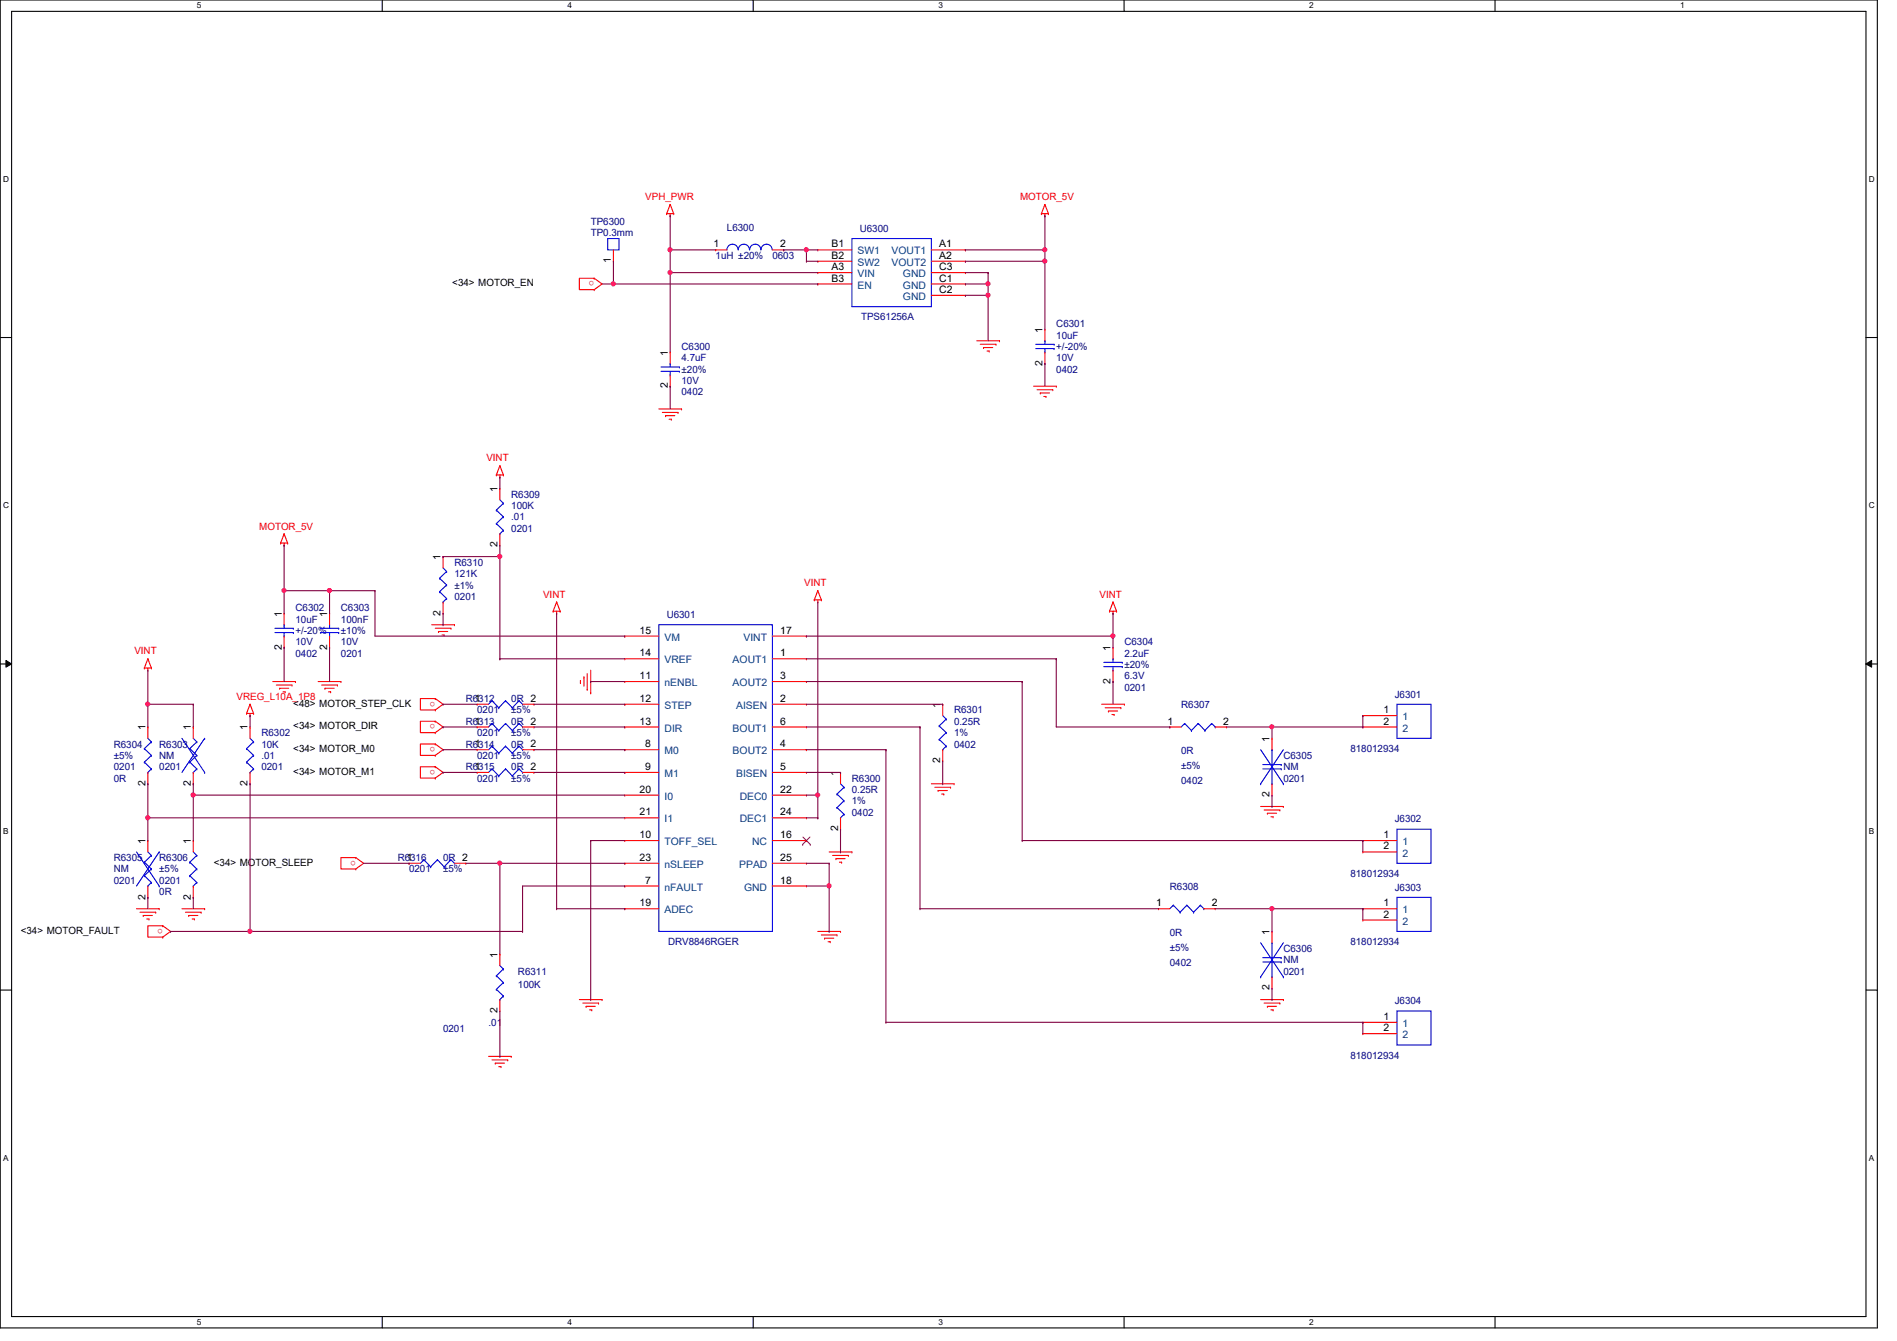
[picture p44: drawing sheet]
<svg xmlns="http://www.w3.org/2000/svg" width="297mm" height="210mm" viewBox="0 0 297 210" stroke-linecap="round" stroke-linejoin="round" font-family="sans-serif">
<defs><g id="words">
<g font-size="1.6" fill="#000080">
<text x="92.5" y="35.2">TP6300</text>
<text x="92.5" y="37">TP0.3mm</text>
<text x="112.1" y="40.6">1uH ±20%</text>
<text x="113.8" y="36.1">L6300</text>
<text x="120.9" y="40.6">0603</text>
<text x="134.6" y="36.3">U6300</text>
<text x="134.8" y="50.2">TPS61256A</text>
<text x="165.4" y="51.2">C6301</text>
<text x="165.4" y="53">10uF</text>
<text x="106.7" y="54.8">C6300</text>
<text x="106.7" y="56.6">4.7uF</text>
<text x="106.7" y="58.3">±20%</text>
<text x="165.4" y="58.3">0402</text>
<text x="165.4" y="56.6">10V</text>
<text x="165.4" y="54.8">+/-20%</text>
<text x="106.7" y="61.9">0402</text>
<text x="106.7" y="60.1">10V</text>
<text x="80" y="77.9">R6309</text>
<text x="80" y="79.7">100K</text>
<text x="80" y="81.4">.01</text>
<text x="80" y="83.2">0201</text>
<text x="71.2" y="88.6">R6310</text>
<text x="46.3" y="95.7">C6302</text>
<text x="53.4" y="95.7">C6303</text>
<text x="71.2" y="90.3">121K</text>
<text x="71.2" y="92.1">±1%</text>
<text x="71.2" y="93.9">0201</text>
<text x="46.3" y="97.5">10uF</text>
<text x="46.3" y="101">10V</text>
<text x="46.3" y="99.2">+/-20%</text>
<text x="53.4" y="97.5">100nF</text>
<text x="53.4" y="101">10V</text>
<text x="53.4" y="99.2">±10%</text>
<text x="104.4" y="96.7">U6301</text>
<text x="176.1" y="101">C6304</text>
<text x="46.3" y="102.8">0402</text>
<text x="53.4" y="102.8">0201</text>
<text x="176.1" y="102.8">2.2uF</text>
<text x="176.1" y="106.3">6.3V</text>
<text x="176.1" y="104.6">±20%</text>
<text x="72.9" y="113.5">R6313</text>
<text x="72.9" y="109.9">R6312</text>
<text x="74.7" y="111.7">0201</text>
<text x="80" y="113.5">0R 2</text>
<text x="80" y="109.9">0R 2</text>
<text x="80" y="111.7">±5%</text>
<text x="149.4" y="111.7">R6301</text>
<text x="149.4" y="113.5">0.25R</text>
<text x="176.1" y="108.1">0201</text>
<text x="185" y="110.8">R6307</text>
<text x="218.4" y="109.2">J6301</text>
<text x="17.8" y="117">R6304</text>
<text x="17.8" y="118.8">±5%</text>
<text x="24.9" y="117">R6303</text>
<text x="24.9" y="118.8">NM</text>
<text x="40.9" y="115.2">R6302</text>
<text x="40.9" y="117">10K</text>
<text x="40.9" y="118.8">.01</text>
<text x="72.9" y="117">R6314</text>
<text x="74.7" y="115.2">0201</text>
<text x="74.7" y="118.8">0201</text>
<text x="80" y="117">0R 2</text>
<text x="80" y="115.2">±5%</text>
<text x="80" y="118.8">±5%</text>
<text x="149.4" y="115.2">1%</text>
<text x="149.4" y="117">0402</text>
<text x="185" y="118.1">0R</text>
<text x="201" y="118.8">C6305</text>
<text x="211.5" y="117.7">818012934</text>
<text x="17.8" y="122.3">0R</text>
<text x="17.8" y="120.6">0201</text>
<text x="24.9" y="120.6">0201</text>
<text x="40.9" y="120.6">0201</text>
<text x="72.9" y="120.6">R6315</text>
<text x="74.7" y="122.3">0201</text>
<text x="80" y="120.6">0R 2</text>
<text x="80" y="122.3">±5%</text>
<text x="133.4" y="122.3">R6300</text>
<text x="133.4" y="124.1">0.25R</text>
<text x="133.4" y="125.9">1%</text>
<text x="185" y="120.4">±5%</text>
<text x="185" y="122.7">0402</text>
<text x="201" y="120.6">NM</text>
<text x="201" y="122.3">0201</text>
<text x="133.4" y="127.7">0402</text>
<text x="218.4" y="128.7">J6302</text>
<text x="17.8" y="134.8">R6305</text>
<text x="17.8" y="136.6">NM</text>
<text x="24.9" y="134.8">R6306</text>
<text x="24.9" y="136.6">±5%</text>
<text x="62.3" y="134.8">R6316</text>
<text x="64" y="136.6">0201</text>
<text x="69.4" y="134.8">0R 2</text>
<text x="69.4" y="136.6">±5%</text>
<text x="211.5" y="137.3">818012934</text>
<text x="17.8" y="138.3">0201</text>
<text x="24.9" y="140.1">0R</text>
<text x="24.9" y="138.3">0201</text>
<text x="183.2" y="139.2">R6308</text>
<text x="218.4" y="139.4">J6303</text>
<text x="104.6" y="148">DRV8846RGER</text>
<text x="183.2" y="146.5">0R</text>
<text x="183.2" y="148.8">±5%</text>
<text x="201" y="149">C6306</text>
<text x="211.5" y="148">818012934</text>
<text x="81.1" y="152.6">R6311</text>
<text x="81.1" y="154.7">100K</text>
<text x="183.2" y="151.1">0402</text>
<text x="201" y="150.8">NM</text>
<text x="201" y="152.6">0201</text>
<text x="69.4" y="161.5">0201</text>
<text x="76.5" y="160.6">.01</text>
<text x="218.4" y="157.2">J6304</text>
<text x="211.5" y="165.7">818012934</text>
</g>
<g font-size="1.6" fill="#f00">
<text x="101" y="31.3">VPH_PWR</text>
<text x="159.7" y="31.3">MOTOR_5V</text>
<text x="93" y="44" transform="rotate(180 93 44)">o</text>
<text x="76.2" y="72.2">VINT</text>
<text x="40.6" y="82.9">MOTOR_5V</text>
<text x="85" y="93.6">VINT</text>
<text x="125.9" y="91.8">VINT</text>
<text x="172.2" y="93.6">VINT</text>
<text x="21" y="102.4">VINT</text>
<text x="37" y="109.6">VREG_L10A_1P8</text>
<text x="68.2" y="109.8" transform="rotate(180 68.2 109.8)">o</text>
<text x="68.2" y="113.4" transform="rotate(180 68.2 113.4)">o</text>
<text x="68.2" y="116.9" transform="rotate(180 68.2 116.9)">o</text>
<text x="68.2" y="120.5" transform="rotate(180 68.2 120.5)">o</text>
<text x="55.7" y="134.7" transform="rotate(180 55.7 134.7)">o</text>
<text x="25.5" y="145.4" transform="rotate(180 25.5 145.4)">o</text>
</g>
<g font-size="1.6">
<text x="95.7" y="41.2" transform="rotate(-90 95.7 41.2)">1</text>
<text x="111.7" y="38.7">1</text>
<text x="122.2" y="38.7">2</text>
<text x="130.2" y="38.7">B1</text>
<text x="130.2" y="40.5">B2</text>
<text x="147.1" y="38.7">A1</text>
<text x="147.1" y="40.5">A2</text>
<text x="70.8" y="44.8">&lt;34&gt; MOTOR_EN</text>
<text x="130.2" y="42.3">A3</text>
<text x="130.2" y="44.1">B3</text>
<text x="147.1" y="42.3">C3</text>
<text x="147.1" y="44.1">C1</text>
<text x="147.1" y="45.8">C2</text>
<text x="163.2" y="52.1" transform="rotate(-90 163.2 52.1)">1</text>
<text x="104.6" y="55.7" transform="rotate(-90 104.6 55.7)">1</text>
<text x="163.2" y="57.2" transform="rotate(-90 163.2 57.2)">2</text>
<text x="104.6" y="60.8" transform="rotate(-90 104.6 60.8)">2</text>
<text x="77.9" y="77" transform="rotate(-90 77.9 77)">1</text>
<text x="69" y="87.7" transform="rotate(-90 69 87.7)">1</text>
<text x="77.9" y="85.7" transform="rotate(-90 77.9 85.7)">2</text>
<text x="44.1" y="101.7" transform="rotate(-90 44.1 101.7)">2</text>
<text x="44.1" y="96.6" transform="rotate(-90 44.1 96.6)">1</text>
<text x="51.2" y="101.7" transform="rotate(-90 51.2 101.7)">2</text>
<text x="51.2" y="96.6" transform="rotate(-90 51.2 96.6)">1</text>
<text x="69" y="96.4" transform="rotate(-90 69 96.4)">2</text>
<text x="100.2" y="99.2">15</text>
<text x="122.2" y="99.2">17</text>
<text x="173.9" y="101.9" transform="rotate(-90 173.9 101.9)">1</text>
<text x="100.2" y="102.7">14</text>
<text x="100.2" y="106.3">11</text>
<text x="122.2" y="102.7">1</text>
<text x="122.2" y="106.3">3</text>
<text x="173.9" y="107" transform="rotate(-90 173.9 107)">2</text>
<text x="45.9" y="110.6">&lt;48&gt; MOTOR_STEP_CLK</text>
<text x="74.4" y="113.4">1</text>
<text x="74.4" y="109.9">1</text>
<text x="100.2" y="109.9">12</text>
<text x="100.2" y="113.4">13</text>
<text x="122.2" y="109.9">2</text>
<text x="122.2" y="113.4">6</text>
<text x="147.2" y="110.8" transform="rotate(-90 147.2 110.8)">1</text>
<text x="182.8" y="113.4">1</text>
<text x="191.5" y="113.4">2</text>
<text x="216.6" y="111.6">1</text>
<text x="216.6" y="113.4">2</text>
<text x="22.8" y="114.3" transform="rotate(-90 22.8 114.3)">1</text>
<text x="29.9" y="114.3" transform="rotate(-90 29.9 114.3)">1</text>
<text x="38.8" y="114.3" transform="rotate(-90 38.8 114.3)">1</text>
<text x="45.9" y="114.2">&lt;34&gt; MOTOR_DIR</text>
<text x="45.9" y="117.7">&lt;34&gt; MOTOR_M0</text>
<text x="74.4" y="117">1</text>
<text x="101" y="117">8</text>
<text x="122.2" y="117">4</text>
<text x="147.2" y="119.5" transform="rotate(-90 147.2 119.5)">2</text>
<text x="198.8" y="116.1" transform="rotate(-90 198.8 116.1)">1</text>
<text x="22.8" y="123" transform="rotate(-90 22.8 123)">2</text>
<text x="29.9" y="123" transform="rotate(-90 29.9 123)">2</text>
<text x="38.8" y="123" transform="rotate(-90 38.8 123)">2</text>
<text x="45.9" y="121.3">&lt;34&gt; MOTOR_M1</text>
<text x="74.4" y="120.5">1</text>
<text x="100.2" y="124.1">20</text>
<text x="101" y="120.5">9</text>
<text x="122.2" y="124.1">22</text>
<text x="122.2" y="120.5">5</text>
<text x="131.2" y="121.5" transform="rotate(-90 131.2 121.5)">1</text>
<text x="198.8" y="124.8" transform="rotate(-90 198.8 124.8)">2</text>
<text x="100.2" y="127.6">21</text>
<text x="100.2" y="131.2">10</text>
<text x="122.2" y="127.6">24</text>
<text x="122.2" y="131.2">16</text>
<text x="131.2" y="130.1" transform="rotate(-90 131.2 130.1)">2</text>
<text x="216.6" y="131.2">1</text>
<text x="22.8" y="132.1" transform="rotate(-90 22.8 132.1)">1</text>
<text x="29.9" y="132.1" transform="rotate(-90 29.9 132.1)">1</text>
<text x="33.5" y="135.5">&lt;34&gt; MOTOR_SLEEP</text>
<text x="63.7" y="134.7">1</text>
<text x="100.2" y="134.7">23</text>
<text x="122.2" y="134.7">25</text>
<text x="216.6" y="133">2</text>
<text x="22.8" y="140.8" transform="rotate(-90 22.8 140.8)">2</text>
<text x="29.9" y="140.8" transform="rotate(-90 29.9 140.8)">2</text>
<text x="100.2" y="141.9">19</text>
<text x="101" y="138.3">7</text>
<text x="122.2" y="138.3">18</text>
<text x="181.1" y="141.9">1</text>
<text x="189.7" y="141.9">2</text>
<text x="216.6" y="141.9">1</text>
<text x="216.6" y="143.6">2</text>
<text x="3.3" y="146.2">&lt;34&gt; MOTOR_FAULT</text>
<text x="77.9" y="149.9" transform="rotate(-90 77.9 149.9)">1</text>
<text x="198.8" y="146.3" transform="rotate(-90 198.8 146.3)">1</text>
<text x="198.8" y="155" transform="rotate(-90 198.8 155)">2</text>
<text x="77.9" y="158.6" transform="rotate(-90 77.9 158.6)">2</text>
<text x="216.6" y="159.6">1</text>
<text x="216.6" y="161.4">2</text>
</g>
<g font-size="1.6" fill="#004080">
<text x="134.3" y="39.8">SW1</text>
<text x="134.3" y="41.6">SW2</text>
<text x="139.6" y="39.8">VOUT1</text>
<text x="139.6" y="41.6">VOUT2</text>
<text x="134.3" y="43.4">VIN</text>
<text x="134.3" y="45.2">EN</text>
<text x="141.4" y="43.4">GND</text>
<text x="141.4" y="45.2">GND</text>
<text x="141.4" y="46.9">GND</text>
<text x="104.1" y="100.3">VM</text>
<text x="116.4" y="100.3">VINT</text>
<text x="104.1" y="103.8">VREF</text>
<text x="104.1" y="107.4">nENBL</text>
<text x="114.7" y="103.8">AOUT1</text>
<text x="114.7" y="107.4">AOUT2</text>
<text x="104.1" y="111">STEP</text>
<text x="115.3" y="111">AISEN</text>
<text x="219.6" y="112.7">1</text>
<text x="104.1" y="114.5">DIR</text>
<text x="104.1" y="118.1">M0</text>
<text x="114.7" y="114.5">BOUT1</text>
<text x="114.7" y="118.1">BOUT2</text>
<text x="219.6" y="114.5">2</text>
<text x="104.1" y="121.6">M1</text>
<text x="104.1" y="125.2">I0</text>
<text x="115.3" y="121.6">BISEN</text>
<text x="115.8" y="125.2">DEC0</text>
<text x="104.1" y="128.7">I1</text>
<text x="115.8" y="128.7">DEC1</text>
<text x="104.1" y="132.3">TOFF_SEL</text>
<text x="104.1" y="135.8">nSLEEP</text>
<text x="115.7" y="135.8">PPAD</text>
<text x="117.8" y="132.3">NC</text>
<text x="219.6" y="132.3">1</text>
<text x="219.6" y="134.1">2</text>
<text x="104.1" y="139.4">nFAULT</text>
<text x="104.1" y="143">ADEC</text>
<text x="116.5" y="139.4">GND</text>
<text x="219.6" y="143">1</text>
<text x="219.6" y="144.7">2</text>
<text x="219.6" y="160.7">1</text>
<text x="219.6" y="162.5">2</text>
</g>
<g font-size="1.3">
<text x="30.8" y="1.3">5</text>
<text x="88.9" y="1.3">4</text>
<text x="146.9" y="1.3">3</text>
<text x="205" y="1.3">2</text>
<text x="263.1" y="1.3">1</text>
<text x=".5" y="28.4">D</text>
<text x="292.6" y="28.4">D</text>
<text x=".5" y="79.5">C</text>
<text x="292.6" y="79.5">C</text>
<text x=".5" y="130.6">B</text>
<text x="292.6" y="130.6">B</text>
<text x=".5" y="181.7">A</text>
<text x="292.6" y="181.7">A</text>
<text x="30.8" y="207.4">5</text>
<text x="88.9" y="207.4">4</text>
<text x="146.9" y="207.4">3</text>
<text x="205" y="207.4">2</text>
</g>
</g></defs>
<path d="M0 0h294v207.9h-294zM1.8 1.8h290.4v204.3h-290.4z" fill="none" stroke="#000" stroke-width=".17"/>
<g fill="#fff">
<path d="M30.8 .2h.7v1.4h-.7z"/>
<path d="M30.8 206.2h.7v1.4h-.7z"/>
</g>
<path d="M59.9 0v1.8M59.9 206.1v1.8" fill="none" stroke="#000" stroke-width=".17"/>
<g fill="#fff">
<path d="M88.9 .2h.6v1.4h-.6z"/>
<path d="M88.9 206.2h.6v1.4h-.6z"/>
</g>
<path d="M117.9 0v1.8M117.9 206.1v1.8" fill="none" stroke="#000" stroke-width=".17"/>
<g fill="#fff">
<path d="M146.9 .2h.7v1.4h-.7z"/>
<path d="M146.9 206.2h.7v1.4h-.7z"/>
</g>
<path d="M176 0v1.8M176 206.1v1.8" fill="none" stroke="#000" stroke-width=".17"/>
<g fill="#fff">
<path d="M205 .2h.7v1.4h-.7z"/>
<path d="M205 206.2h.7v1.4h-.7z"/>
</g>
<path d="M234.1 0v1.8M234.1 206.1v1.8" fill="none" stroke="#000" stroke-width=".17"/>
<g fill="#fff">
<path d="M263.1 .2h.7v1.4h-.7z"/>
<path d="M.5 27.3h.9v1.4h-.9z"/>
<path d="M292.6 27.3h.9v1.4h-.9z"/>
<path d="M.5 78.4h.9v1.4h-.9z"/>
<path d="M292.6 78.4h.9v1.4h-.9z"/>
</g>
<path d="M0 52.8h1.8M292.2 52.8h1.8" fill="none" stroke="#000" stroke-width=".17"/>
<g fill="#fff">
<path d="M.5 129.5h.8v1.4h-.8z"/>
<path d="M292.6 129.5h.9v1.4h-.9z"/>
</g>
<path d="M0 103.9h1.8M292.2 103.9h1.8" fill="none" stroke="#000" stroke-width=".17"/>
<path d="M.9 103.4l.9 .5-.9 .5zM292.2 103.9l.9-.5v1z" fill="#000"/>
<path d="M.9 103.4l.9 .5-.9 .5zM292.2 103.9l.9-.5v1z" fill="none" stroke="#000" stroke-width=".16"/>
<g fill="#fff">
<path d="M.5 180.5h.8v1.4h-.8z"/>
<path d="M292.6 180.5h.9v1.4h-.9z"/>
</g>
<path d="M0 155h1.8M292.2 155h1.8" fill="none" stroke="#000" stroke-width=".17"/>
<g fill="none" stroke="#f00" stroke-width=".17">
<path d="M96.1 39.1v1.8M104.4 33.4h.1M104.4 33.4h1.1M104.9 33.8h.1M104.9 32h.1M104.9 33.4v.4M104.9 32l.6 1.4M104.9 32l-.5 1.4M105.5 33.4h.1M112.1 39.1h.1M112.1 39.1h1.7M120.9 39.1h1.8"/>
<path d="M122.7 39.1h.1M128.1 39.1h.1M128.1 39.1h5.3M145.8 39.1h5.4M151.2 39.1h.1M163.1 33.4h.1M163.1 33.4h1.1M163.6 33.8h.1M163.6 32h.1M163.6 33.4v.4M163.6 32l.6 1.4M163.6 32l-.5 1.4"/>
<path d="M164.2 33.4h.1M93 45.3h.1M93 43.6h.1M93 43.6h-2.3v1.7h2.3M93 43.6l1.3 .8-1.3 .9M96.1 40.9h.1M104.9 55.1h.1M104.9 55.1v1.8M104.9 58.7v1.8M128.1 40.9h.1M128.1 42.7h.1M128.1 44.4h.1"/>
<path d="M128.1 40.9h5.3M128.1 42.7h5.3M128.1 44.4h5.3M145.8 40.9h5.4M145.8 42.7h5.4M145.8 44.4h5.4M145.8 46.2h5.4M151.2 40.9h.1M151.2 42.7h.1M151.2 44.4h.1M151.2 46.2h.1M152.9 53.3h3.6"/>
<path d="M153.5 53.9h2.5M154 54.4h.1M154 54.4h1.4M154.6 54.9h.3M154.9 54.9h.1M156 53.9h.1M156.5 53.3h.1M163.6 51.6h.1M163.6 56.9h.1M163.6 51.6v1.7M163.6 55.1v1.8M77.7 74.3h.1"/>
<path d="M77.7 74.3h1.1M78.3 74.7h.1M78.3 72.9h.1M78.3 76.5h.1M78.3 74.3v.4M78.3 76.5v1.7M78.3 72.9l.5 1.4M78.3 72.9l-.6 1.4M78.8 74.3h.1M103.2 64h3.5M103.7 64.6h2.5M104.2 65.1h.1"/>
<path d="M104.2 65.1h1.5M104.8 65.6h.3M104.9 60.5h.1M105.1 65.6h.1M106.2 64.6h.1M106.7 64h.1M161.8 60.5h3.6M162.4 61h2.4M162.9 61.5h.1M162.9 61.5h1.4M163.4 62.1h.4M163.8 62.1h.1"/>
<path d="M164.8 61h.1M165.4 60.5h.1M43.9 85h.1M43.9 85h1.1M44.5 85.3h.1M44.5 83.6h.1M44.5 96h.1M44.5 85v.3M44.5 96v1.8M44.5 99.6v1.7M44.5 83.6l.5 1.4M44.5 83.6l-.6 1.4"/>
<path d="M45 85h.1M51.6 96h.1M51.6 96v1.8M51.6 99.6v1.7M67.6 97.8h3.6M68.2 98.3h2.4M68.7 98.8h.1M68.7 98.8h1.4M69.2 99.4h.4M69.4 87.1h.1M69.4 96h.1M69.4 87.1v1.8"/>
<path d="M69.4 94.2v1.8M69.6 99.4h.1M70.6 98.3h.1M71.2 97.8h.1M78.3 85.3h.1M78.3 83.6v1.7M86.6 95.7h.1M86.6 95.7h1.1M87.2 96h.1M87.2 94.2h.1M87.2 95.7v.3M87.2 94.2l.5 1.5"/>
<path d="M87.2 94.2l-.6 1.5M87.7 95.7h.1M97.8 99.6h.1M97.8 99.6h5.4M120.9 99.6h5.4M126.3 99.6h.1M127.5 93.9h.1M127.5 93.9h1.1M128.1 94.2h.1M128.1 92.5h.1M128.1 93.9v.3M128.1 92.5l.5 1.4"/>
<path d="M128.1 92.5l-.6 1.4M128.6 93.9h.1M173.7 95.7h.1M173.7 95.7h1.1M174.3 96h.1M174.3 94.2h.1M174.3 95.7v.3M174.3 94.2l.5 1.5M174.3 94.2l-.6 1.5M174.8 95.7h.1M22.6 104.6h.1M22.6 104.6h1.1"/>
<path d="M23.2 104.9h.1M23.2 103.1h.1M23.2 113.8h.1M23.2 104.6v.3M23.2 113.8v1.8M23.2 103.1l.5 1.5M23.2 103.1l-.6 1.5M23.7 104.6h.1M30.3 113.8h.1M30.3 113.8v1.8M38.6 111.7h.1M38.6 111.7h1.1"/>
<path d="M39.2 112h.1M39.2 110.2h.1M39.2 113.8h.1M39.2 111.7v.3M39.2 113.8v1.8M39.2 110.2l.5 1.5M39.2 110.2l-.6 1.5M39.7 111.7h.1M42.7 106.7h3.6M43.3 107.2h2.4M43.8 107.7h.1M43.8 107.7h1.4"/>
<path d="M44.3 108.3h.4M44.5 101.3h.1M44.7 108.3h.1M45.7 107.2h.1M46.3 106.7h.1M49.8 106.7h3.6M50.4 107.2h2.4M50.9 107.7h.1M50.9 107.7h1.4M51.4 108.3h.4M51.6 101.3h.1M51.8 108.3h.1"/>
<path d="M52.8 107.2h.1M53.4 106.7h.1M68.2 111.1h.1M68.2 109.3h.1M68.2 109.3h-2.4v1.8h2.4M68.2 114.7h.1M68.2 112.9h.1M68.2 112.9h-2.4v1.8h2.4M68.2 118.2h.1M68.2 116.5h.1M68.2 116.5h-2.4v1.7h2.4M68.2 109.3l1.2 .9-1.2 .9"/>
<path d="M68.2 112.9l1.2 .9-1.2 .9M68.2 116.5l1.2 .8-1.2 .9M74.7 113.8h.1M74.7 117.3h.1M74.7 110.2h.1M74.7 110.2h1.8M74.7 113.8h1.8M74.7 117.3h1.8M81.8 110.2h1.8M81.8 113.8h1.8M81.8 117.3h1.8M83.6 113.8h.1"/>
<path d="M83.6 117.3h.1M83.6 110.2h.1M90.9 106.8h.1M90.9 106.5v.3M91.4 106h.1M91.4 106v1.4M91.9 107.9h.1M91.9 105.5v2.4M92.5 108.5h.1M92.5 104.9v3.6M97.8 103.1h.1M97.8 106.7h.1"/>
<path d="M97.8 110.2h.1M97.8 113.8h.1M97.8 117.3h.1M97.8 106.7h5.4M97.8 110.2h5.4M97.8 113.8h5.4M97.8 103.1h5.4M97.8 117.3h5.4M120.9 106.7h5.4M120.9 110.2h5.4M120.9 113.8h5.4M120.9 103.1h5.4"/>
<path d="M120.9 117.3h5.4M126.3 103.1h.1M126.3 106.7h.1M126.3 110.2h.1M126.3 113.8h.1M126.3 117.3h.1M147.6 110.2h.1M147.6 119.1h.1M147.6 110.2v1.8M147.6 117.3v1.8M172.5 110.2h3.6M173.1 110.8h2.4"/>
<path d="M173.6 111.3h.1M173.6 111.3h1.4M174.1 111.8h.4M174.3 101.3h.1M174.3 106.7h.1M174.3 101.3v1.8M174.3 104.9v1.8M174.5 111.8h.1M175.5 110.8h.1M176.1 110.2h.1M183.2 113.8h.1M183.2 113.8h1.8"/>
<path d="M190.3 113.8h1.8M192.1 113.8h.1M199.2 115.6h.1M199.2 115.6v1.7M213.4 112h.1M213.4 113.8h.1M213.4 113.8h5.3M213.4 112h5.3M23.2 131.6h.1M23.2 122.7h.1M23.2 120.9v1.8M23.2 131.6v1.7"/>
<path d="M23.2 138.7v1.8M30.3 122.7h.1M30.3 131.6h.1M30.3 120.9v1.8M30.3 131.6v1.7M30.3 138.7v1.8M39.2 122.7h.1M39.2 120.9v1.8M55.7 136h.1M55.7 134.2h.1M55.7 134.2h-2.3v1.8h2.3M55.7 134.2l1.2 .9-1.2 .9"/>
<path d="M64 135.1h.1M64 135.1h1.8M68.2 121.8h.1M68.2 120h.1M68.2 120h-2.4v1.8h2.4M68.2 120l1.2 .9-1.2 .9M71.2 135.1h1.7M72.9 135.1h.1M74.7 120.9h.1M74.7 120.9h1.8M81.8 120.9h1.8M83.6 120.9h.1"/>
<path d="M97.8 120.9h.1M97.8 124.5h.1M97.8 128h.1M97.8 131.6h.1M97.8 135.1h.1M97.8 138.7h.1M97.8 131.6h5.4M97.8 135.1h5.4M97.8 120.9h5.4M97.8 124.5h5.4M97.8 128h5.4M97.8 138.7h5.4"/>
<path d="M120.9 131.6h5.4M120.9 135.1h5.4M120.9 120.9h5.4M120.9 124.5h5.4M120.9 128h5.4M120.9 138.7h5.4M126.3 124.5h.1M126.3 128h.1M126.3 135.1h.1M126.3 138.7h.1M126.3 120.9h.1M126.3 131.6h.1"/>
<path d="M129.8 133.3h3.6M130.4 133.9h2.4M130.9 134.4h.1M130.9 134.4h1.4M131.4 135h.4M131.6 120.9h.1M131.6 129.8h.1M131.6 120.9v1.8M131.6 128v1.8M131.8 135h.1M132.8 133.9h.1M133.4 133.3h.1"/>
<path d="M145.8 122.7h3.6M146.4 123.2h2.4M146.9 123.7h.1M146.9 123.7h1.4M147.4 124.3h.4M147.8 124.3h.1M148.8 123.2h.1M149.4 122.7h.1M197.4 126.2h3.6M197.9 126.8h2.5M198.5 127.3h.1M198.5 127.3h1.4"/>
<path d="M199 127.8h.3M199.2 124.5h.1M199.2 122.7v1.8M199.3 127.8h.1M200.4 126.8h.1M201 126.2h.1M213.4 131.6h.1M213.4 133.3h.1M213.4 133.3h5.3M213.4 131.6h5.3M21.4 142.2h3.5M21.9 142.8h2.5"/>
<path d="M22.4 143.3h.1M22.4 143.3h1.5M23 143.8h.3M23.2 140.5h.1M23.3 143.8h.1M24.4 142.8h.1M24.9 142.2h.1M25.5 146.7h.1M25.5 144.9h.1M25.5 144.9h-2.3v1.8h2.3M25.5 144.9l1.2 .9-1.2 .9M28.5 142.2h3.5"/>
<path d="M29 142.8h2.5M29.5 143.3h.1M29.5 143.3h1.5M30.1 143.8h.3M30.3 140.5h.1M30.4 143.8h.1M31.5 142.8h.1M32 142.2h.1M78.3 149.4h.1M78.3 158.2h.1M78.3 149.4v1.7M78.3 156.5v1.7"/>
<path d="M90.7 156.5h3.6M91.3 157h2.4M91.8 157.5h.1M91.8 157.5h1.4M92.3 158.1h.4M92.7 158.1h.1M93.7 157h.1M94.3 156.5h.1M97.8 142.2h.1M97.8 142.2h5.4M128.1 145.8h3.5M128.6 146.3h2.5"/>
<path d="M129.1 146.9h.1M129.1 146.9h1.5M129.7 147.4h.3M130 147.4h.1M131.1 146.3h.1M131.6 145.8h.1M181.4 142.2h.1M181.4 142.2h1.8M188.5 142.2h1.8M190.3 142.2h.1M197.4 156.5h3.6M197.9 157h2.5"/>
<path d="M198.5 157.5h.1M198.5 157.5h1.4M199 158.1h.3M199.2 145.8h.1M199.2 154.7h.1M199.2 145.8v1.8M199.2 152.9v1.8M199.3 158.1h.1M200.4 157h.1M201 156.5h.1M213.4 142.2h.1M213.4 144h.1"/>
<path d="M213.4 142.2h5.3M213.4 144h5.3M76.5 165.4h3.5M77 165.9h2.5M77.6 166.4h.1M77.6 166.4h1.4M78.1 167h.3M78.4 167h.1M79.5 165.9h.1M80 165.4h.1M213.4 160h.1M213.4 161.8h.1"/>
<path d="M213.4 160h5.3M213.4 161.8h5.3"/>
</g>
<g fill="none" stroke="#00f" stroke-width=".17">
<path d="M95.2 37.3h1.7v1.8h-1.7zM113.8 39.1a.87 .87 0 0 1 .9-.9 .87 .87 0 0 1 .9 .9M115.6 39.1a.87 .87 0 0 1 .9-.9 .87 .87 0 0 1 .8 .9M117.4 39.1a.87 .87 0 0 1 .9-.9 .87 .87 0 0 1 .8 .9M119.2 39.1a.87 .87 0 0 1 .8-.9 .87 .87 0 0 1 .9 .9M133.4 37.3h12.4v10.7h-12.4zM103.5 57.4h2.9M103.5 58.1h2.9M104.9 56.9h.1M104.9 58.7h.1M104.9 56.9v.5M104.9 58.1v.6"/>
<path d="M106.4 57.4h.1M106.4 58.1h.1M162.2 53.9h2.9M162.2 54.6h2.9M163.6 53.3h.1M163.6 55.1h.1M163.6 53.3v.6M163.6 54.6v.5M165.1 53.9h.1M165.1 54.6h.1M77.7 79.8h.1M77.7 79.8l1.1 1.1"/>
<path d="M78.3 78.2l.5 .6M78.8 78.8h.1M78.8 78.8l-1.1 1M43 98.3h2.9M43 99h2.9M44.5 97.8h.1M44.5 99.6h.1M44.5 97.8v.5M44.5 99v.6M45.9 98.3h.1M45.9 99h.1M50.2 98.3h2.8"/>
<path d="M50.2 99h2.8M51.6 97.8h.1M51.6 99.6h.1M51.6 97.8v.5M51.6 99v.6M53 98.3h.1M53 99h.1M68.8 90.5h.1M68.8 92.6h.1M68.8 90.5l1.1 1.1M68.8 92.6l1.1 1.1M69.4 94.2h.1"/>
<path d="M69.4 88.9l.5 .6M69.9 89.5h.1M69.9 91.6h.1M69.9 93.7h.1M69.9 89.5l-1.1 1M69.9 91.6l-1.1 1M69.9 93.7l-.5 .5M77.7 82h.1M77.7 82l1.1 1M78.3 83.6h.1M78.8 80.9h.1M78.8 83h.1"/>
<path d="M78.8 83l-.5 .6M78.8 80.9l-1.1 1.1M103.2 97.8h17.7v48h-17.7zM22.6 117.2h.1M22.6 119.3h.1M22.6 117.2l1.1 1M22.6 119.3l1.1 1.1M23.2 115.6l.5 .5M23.7 116.1h.1M23.7 118.2h.1M23.7 116.1l-1.1 1.1M23.7 118.2l-1.1 1.1"/>
<path d="M28.5 115.6l3.5 5.3M29.7 117.2h.1M29.7 119.3h.1M29.7 117.2l1.1 1M29.7 119.3l1.1 1.1M30.3 115.6l.5 .5M30.8 116.1h.1M30.8 118.2h.1M30.8 116.1l-1.1 1.1M30.8 118.2l-1.1 1.1M32 115.6h.1M32 115.6l-3.5 5.3"/>
<path d="M38.6 117.2h.1M38.6 119.3h.1M38.6 117.2l1.1 1M38.6 119.3l1.1 1.1M39.2 115.6l.5 .5M39.7 116.1h.1M39.7 118.2h.1M39.7 116.1l-1.1 1.1M39.7 118.2l-1.1 1.1M77 113.2h.1M77 116.8h.1M77 109.7h.1"/>
<path d="M77 113.2l-.5 .6M77 113.2l1.1 1.1M77 116.8l-.5 .5M77 116.8l1.1 1.1M77 109.7l-.5 .5M77 109.7l1.1 1.1M78.1 114.3h.1M78.1 117.9h.1M78.1 110.8h.1M79.2 113.2h.1M79.2 116.8h.1M79.2 109.7h.1"/>
<path d="M79.2 113.2l-1.1 1.1M79.2 113.2l1 1.1M79.2 116.8l-1.1 1.1M79.2 116.8l1 1.1M79.2 109.7l-1.1 1.1M79.2 109.7l1 1.1M80.2 114.3h.1M80.2 117.9h.1M80.2 110.8h.1M81.3 113.2h.1M81.3 116.8h.1M81.3 109.7h.1"/>
<path d="M81.3 113.2l-1.1 1.1M81.3 113.2l.5 .6M81.3 116.8l-1.1 1.1M81.3 116.8l.5 .5M81.3 109.7l-1.1 1.1M81.3 109.7l.5 .5M81.8 113.8h.1M81.8 117.3h.1M81.8 110.2h.1M147.1 113.6h.1M147.1 115.7h.1M147.1 113.6l1.1 1.1"/>
<path d="M147.1 115.7l1.1 1.1M147.6 117.3h.1M147.6 112l.6 .6M148.2 112.6h.1M148.2 114.7h.1M148.2 116.8h.1M148.2 112.6l-1.1 1M148.2 114.7l-1.1 1M148.2 116.8l-.6 .5M172.8 103.7h2.9M172.8 104.4h2.9M174.3 103.1h.1"/>
<path d="M174.3 104.9h.1M174.3 103.1v.6M174.3 104.4v.5M175.7 103.7h.1M175.7 104.4h.1M185.5 113.2h.1M185.5 113.2l-.5 .6M185.5 113.2l1.1 1.1M186.6 114.3h.1M187.6 113.2h.1M187.6 113.2l-1 1.1M187.6 113.2l1.1 1.1"/>
<path d="M188.7 114.3h.1M189.7 113.2h.1M189.7 113.2l-1 1.1M189.7 113.2l.6 .6M190.3 113.8h.1M197.4 117.3l3.6 5.4M197.7 119.7h2.9M199.2 117.3h.1M199.2 117.3v2.4M200.6 119.7h.1M201 117.3l-3.6 5.4M218.7 110.2h5.4v5.4h-5.4z"/>
<path d="M21.4 133.3l3.5 5.4M22.6 135h.1M22.6 137.1h.1M22.6 135l1.1 1M22.6 137.1l1.1 1M23.2 138.7h.1M23.2 120.9h.1M23.2 133.3l.5 .6M23.7 133.9h.1M23.7 136h.1M23.7 138.1h.1M23.7 120.4h.1"/>
<path d="M23.7 133.9l-1.1 1.1M23.7 136l-1.1 1.1M23.7 138.1l-.5 .6M23.7 120.4l-.5 .5M24.9 133.3h.1M24.9 138.7h.1M24.9 133.3l-3.5 5.4M29.7 135h.1M29.7 137.1h.1M29.7 135l1.1 1M29.7 137.1l1.1 1M30.3 120.9h.1"/>
<path d="M30.3 138.7h.1M30.3 133.3l.5 .6M30.8 120.4h.1M30.8 133.9h.1M30.8 136h.1M30.8 138.1h.1M30.8 120.4l-.5 .5M30.8 133.9l-1.1 1.1M30.8 136l-1.1 1.1M30.8 138.1l-.5 .6M32 120.9h.1M39.2 120.9h.1"/>
<path d="M39.7 120.4h.1M39.7 120.4l-.5 .5M66.4 134.6h.1M66.4 134.6l-.6 .5M66.4 134.6l1 1.1M67.4 135.7h.1M68.5 134.6h.1M68.5 134.6l-1.1 1.1M68.5 134.6l1.1 1.1M69.6 135.7h.1M70.6 134.6h.1M70.6 134.6l-1 1.1"/>
<path d="M70.6 134.6l.6 .5M71.2 135.1h.1M77 120.4h.1M77 120.4l-.5 .5M77 120.4l1.1 1.1M78.1 121.5h.1M79.2 120.4h.1M79.2 120.4l-1.1 1.1M79.2 120.4l1 1.1M80.2 121.5h.1M81.3 120.4h.1M81.3 120.4l-1.1 1.1"/>
<path d="M81.3 120.4l.5 .5M81.8 120.9h.1M131.1 124.3h.1M131.1 126.4h.1M131.1 124.3l1.1 1M131.1 126.4l1.1 1.1M131.6 128h.1M131.6 122.7l.6 .5M132.2 123.2h.1M132.2 125.3h.1M132.2 127.5h.1M132.2 123.2l-1.1 1.1"/>
<path d="M132.2 125.3l-1.1 1.1M132.2 127.5l-.6 .5M197.4 122.7h.1M197.7 120.4h2.9M199.2 122.7h.1M199.2 120.4v2.3M200.6 120.4h.1M201 122.7h.1M218.7 129.8h5.4v5.3h-5.4zM77.7 152.7h.1M77.7 154.9h.1M77.7 152.7l1.1 1.1"/>
<path d="M77.7 154.9l1.1 1M78.3 156.5h.1M78.3 151.1l.5 .6M78.8 151.7h.1M78.8 153.8h.1M78.8 155.9h.1M78.8 151.7l-1.1 1M78.8 153.8l-1.1 1.1M78.8 155.9l-.5 .6M183.7 141.7h.1M183.7 141.7l-.5 .5M183.7 141.7l1.1 1.1"/>
<path d="M184.8 142.8h.1M185.8 141.7h.1M185.8 141.7l-1 1.1M185.8 141.7l1.1 1.1M186.9 142.8h.1M188 141.7h.1M188 141.7l-1.1 1.1M188 141.7l.5 .5M188.5 142.2h.1M197.4 152.9h.1M197.4 147.6l3.6 5.3M197.7 149.9h2.9"/>
<path d="M197.7 150.6h2.9M199.2 147.6h.1M199.2 152.9h.1M199.2 147.6v2.3M199.2 150.6v2.3M200.6 149.9h.1M200.6 150.6h.1M201 152.9h.1M201 147.6l-3.6 5.3M218.7 140.5h5.4v5.3h-5.4zM218.7 158.2h5.4v5.4h-5.4z"/>
</g>
<path d="M125.7 132.2h.1M125.7 131l1.2 1.2M126.8 131l-1.1 1.2M126.9 132.2h.1" fill="none" stroke="#804000" stroke-width=".16"/>
<path d="M104.9 39.1h.1M104.9 39.1h7.2M122.7 39.1h.1M122.7 39.1h3.6" fill="none" stroke="#800040" stroke-width=".17"/>
<circle cx="104.9" cy="39.1" r=".32" fill="#f0f"/>
<circle cx="104.9" cy="39.1" r=".32" fill="none" stroke="#f0f" stroke-width=".17"/>
<path d="M104.9 33.8h.1M104.9 39.1h.1M104.9 33.8v21.3M104.9 42.7h.1M104.9 42.7h23.2M104.9 60.5h.1M104.9 60.5v3.5" fill="none" stroke="#800040" stroke-width=".17"/>
<circle cx="104.9" cy="42.6" r=".32" fill="#f0f"/>
<circle cx="104.9" cy="42.6" r=".32" fill="none" stroke="#f0f" stroke-width=".17"/>
<path d="M151.2 46.2h.1M151.2 44.4h.1M151.2 46.2h3.5M151.2 44.4h3.5M154.7 46.2h.1M154.7 44.4h.1M154.7 44.4v8.9" fill="none" stroke="#800040" stroke-width=".17"/>
<circle cx="154.7" cy="46.2" r=".32" fill="#f0f"/>
<circle cx="154.7" cy="46.2" r=".32" fill="none" stroke="#f0f" stroke-width=".17"/>
<circle cx="154.7" cy="44.4" r=".32" fill="#f0f"/>
<circle cx="154.7" cy="44.4" r=".32" fill="none" stroke="#f0f" stroke-width=".17"/>
<path d="M163.6 39.1h.1M163.6 39.1v1.8M163.6 56.9h.1M163.6 56.9v3.6" fill="none" stroke="#800040" stroke-width=".17"/>
<circle cx="163.6" cy="40.9" r=".32" fill="#f0f"/>
<circle cx="163.6" cy="40.9" r=".32" fill="none" stroke="#f0f" stroke-width=".17"/>
<circle cx="163.6" cy="39.1" r=".32" fill="#f0f"/>
<circle cx="163.6" cy="39.1" r=".32" fill="none" stroke="#f0f" stroke-width=".17"/>
<path d="M126.3 39.1h.1M126.3 39.1v1.8M151.2 39.1h.1M163.6 33.8h.1M163.6 33.8v5.3h-12.4" fill="none" stroke="#800040" stroke-width=".17"/>
<circle cx="126.3" cy="39.1" r=".32" fill="#f0f"/>
<circle cx="126.3" cy="39.1" r=".32" fill="none" stroke="#f0f" stroke-width=".17"/>
<g fill="none" stroke="#800040" stroke-width=".17">
<path d="M126.3 39.1h.1M126.3 39.1h1.8M94.3 44.4h1.8M96.1 44.4h.1M126.3 40.9h.1M126.3 40.9h1.8M151.2 40.9h.1M151.2 40.9h12.4M163.6 40.9h.1M163.6 40.9v10.7M44.5 85.3h.1M44.5 92.5h.1"/>
<path d="M44.5 85.3v10.7"/>
</g>
<circle cx="44.5" cy="92.4" r=".32" fill="#f0f"/>
<circle cx="44.5" cy="92.4" r=".32" fill="none" stroke="#f0f" stroke-width=".17"/>
<path d="M44.5 92.5h.1M44.5 92.5h7.1M51.6 92.5h.1M51.6 92.5v3.5" fill="none" stroke="#800040" stroke-width=".17"/>
<circle cx="51.6" cy="92.4" r=".32" fill="#f0f"/>
<circle cx="51.6" cy="92.4" r=".32" fill="none" stroke="#f0f" stroke-width=".17"/>
<path d="M51.6 92.5h.1M51.6 92.5h7.1M126.3 99.6h.1M174.3 96h.1M174.3 96v3.6h-48M44.5 101.3h.1M44.5 101.3v5.4M51.6 101.3h.1M51.6 101.3v5.4M26.7 145.8h.1M26.7 145.8h12.5" fill="none" stroke="#800040" stroke-width=".17"/>
<circle cx="174.3" cy="99.5" r=".32" fill="#f0f"/>
<circle cx="174.3" cy="99.5" r=".32" fill="none" stroke="#f0f" stroke-width=".17"/>
<g fill="none" stroke="#800040" stroke-width=".17">
<path d="M174.3 99.6h.1M174.3 99.6v1.7M126.3 103.1h39.1M126.3 113.8h17.8M126.3 106.7h33.8M126.3 117.3h12.4M126.3 110.2h21.3M138.7 117.3h.1M144.1 113.8h.1M147.6 110.2h.1M147.6 119.1v3.6M160.1 106.7h.1"/>
<path d="M160.1 106.7v24.9M165.4 103.1h.1M165.4 103.1v10.7h17.8M174.3 106.7h.1M174.3 106.7v3.5M183.2 113.8h.1M213.4 112h.1M213.4 112v1.8M126.3 120.9h5.3M126.3 135.1h3.5M126.3 138.7h3.5M129.8 135.1h.1"/>
<path d="M129.8 138.7h.1M129.8 135.1v10.7M131.6 120.9h.1M131.6 133.3h.1M131.6 129.8v3.5M147.6 122.7h.1M160.1 131.6h.1M160.1 131.6h53.3M213.4 131.6h.1M213.4 131.6v1.7M129.8 145.8h.1M144.1 142.2h.1"/>
<path d="M144.1 142.2h37.3M213.4 142.2h.1M213.4 142.2v1.8M138.7 160h.1M138.7 160h74.7M213.4 160h.1M213.4 160v1.8"/>
</g>
<circle cx="129.8" cy="138.7" r=".32" fill="#f0f"/>
<circle cx="129.8" cy="138.7" r=".32" fill="none" stroke="#f0f" stroke-width=".17"/>
<g fill="none" stroke="#800040" stroke-width=".17">
<path d="M78.3 74.7h.1M78.3 74.7v1.8M58.7 92.5h.1M58.7 92.5v7.1h39.1M97.8 99.6h.1M69.4 110.2h.1M69.4 113.8h.1M69.4 117.3h.1M69.4 110.2h5.3M69.4 113.8h5.3M69.4 117.3h5.3M78.3 103.1h.1"/>
<path d="M78.3 103.1h19.5M138.7 117.3h.1M138.7 117.3v42.7M144.1 113.8h.1M144.1 113.8v28.4M30.3 124.5h.1M30.3 124.5h67.5M56.9 135.1h7.1M64 135.1h.1M69.4 120.9h.1M69.4 120.9h5.3"/>
</g>
<circle cx="30.2" cy="124.4" r=".32" fill="#f0f"/>
<circle cx="30.2" cy="124.4" r=".32" fill="none" stroke="#f0f" stroke-width=".17"/>
<path d="M92.5 106.7h.1M92.5 106.7h5.3M23.2 128h.1M23.2 128h74.6M30.3 122.7h.1M30.3 122.7v1.8M87.2 142.2h10.6M97.8 142.2h.1" fill="none" stroke="#800040" stroke-width=".17"/>
<circle cx="23.1" cy="128" r=".32" fill="#f0f"/>
<circle cx="23.1" cy="128" r=".32" fill="none" stroke="#f0f" stroke-width=".17"/>
<path d="M87.2 96v46.2M23.2 110.2h.1M23.2 104.9v5.3M23.2 122.7h.1M23.2 128h.1M23.2 122.7v8.9M30.3 124.5h.1M30.3 124.5v7.1M87.2 142.2h.1" fill="none" stroke="#800040" stroke-width=".17"/>
<circle cx="23.1" cy="110.2" r=".32" fill="#f0f"/>
<circle cx="23.1" cy="110.2" r=".32" fill="none" stroke="#f0f" stroke-width=".17"/>
<path d="M23.2 110.2h.1M23.2 110.2h7.1M23.2 110.2v3.6M30.3 110.2h.1M30.3 110.2v3.6M39.2 122.7h.1M39.2 122.7v23.1M81.8 138.7v7.1M39.2 145.8h.1M39.2 145.8h42.6M81.8 145.8h.1" fill="none" stroke="#800040" stroke-width=".17"/>
<circle cx="39.1" cy="145.8" r=".32" fill="#f0f"/>
<circle cx="39.1" cy="145.8" r=".32" fill="none" stroke="#f0f" stroke-width=".17"/>
<g fill="none" stroke="#800040" stroke-width=".17">
<path d="M39.2 112h.1M39.2 112v1.8M192.1 113.8h7.1M199.2 113.8h.1M81.8 138.7h16M97.8 138.7h.1M23.2 140.5h.1M23.2 140.5v1.7M30.3 140.5h.1M30.3 140.5v1.7M190.3 142.2h8.9M199.2 142.2h.1"/>
<path d="M199.2 142.2v3.6"/>
</g>
<circle cx="199.2" cy="142.2" r=".32" fill="#f0f"/>
<circle cx="199.2" cy="142.2" r=".32" fill="none" stroke="#f0f" stroke-width=".17"/>
<path d="M199.2 113.8h.1M199.2 113.8v1.8M199.2 113.8h14.2M213.4 113.8h.1M199.2 142.2h14.2M213.4 142.2h.1" fill="none" stroke="#800040" stroke-width=".17"/>
<circle cx="199.2" cy="113.8" r=".32" fill="#f0f"/>
<circle cx="199.2" cy="113.8" r=".32" fill="none" stroke="#f0f" stroke-width=".17"/>
<path d="M128.1 94.2v30.3M126.3 128h1.8M128.1 128h.1M128.1 124.5h.1M199.2 126.2h.1M199.2 124.5v1.7M199.2 156.5h.1M199.2 154.7v1.8" fill="none" stroke="#800040" stroke-width=".17"/>
<circle cx="128" cy="124.4" r=".32" fill="#f0f"/>
<circle cx="128" cy="124.4" r=".32" fill="none" stroke="#f0f" stroke-width=".17"/>
<path d="M69.4 87.1h.1M69.4 87.1h8.9M126.3 124.5h1.8M128.1 124.5h.1M128.1 128h.1M128.1 124.5v3.5" fill="none" stroke="#800040" stroke-width=".17"/>
<circle cx="78.2" cy="87.1" r=".32" fill="#f0f"/>
<circle cx="78.2" cy="87.1" r=".32" fill="none" stroke="#f0f" stroke-width=".17"/>
<g fill="none" stroke="#800040" stroke-width=".17">
<path d="M69.4 97.8h.1M69.4 96v1.8M78.3 87.1h.1M78.3 85.3v1.8M83.6 110.2h14.2M83.6 113.8h14.2M83.6 117.3h14.2M97.8 110.2h.1M97.8 113.8h.1M97.8 117.3h.1M72.9 135.1h24.9M78.3 135.1h.1"/>
<path d="M78.3 135.1v14.3M83.6 120.9h14.2M92.5 131.6h.1M92.5 131.6h5.3M92.5 131.6v24.9M97.8 135.1h.1M97.8 120.9h.1M78.3 158.2v7.2M92.5 156.5h.1M78.3 165.4h.1"/>
</g>
<circle cx="78.2" cy="135.1" r=".32" fill="#f0f"/>
<circle cx="78.2" cy="135.1" r=".32" fill="none" stroke="#f0f" stroke-width=".17"/>
<path d="M96.1 44.4h.1M96.1 40.9v3.5M96.1 44.4h32M128.1 44.4h.1M151.2 42.7h3.5M154.7 42.7h.1M154.7 42.7v1.7M78.3 87.1v16M78.3 103.1h.1" fill="none" stroke="#800040" stroke-width=".17"/>
<circle cx="96" cy="44.4" r=".32" fill="#f0f"/>
<circle cx="96" cy="44.4" r=".32" fill="none" stroke="#f0f" stroke-width=".17"/>
<circle cx="104.9" cy="39.1" r=".32" fill="#f0f"/>
<circle cx="104.9" cy="39.1" r=".32" fill="none" stroke="#f0f" stroke-width=".17"/>
<circle cx="104.9" cy="42.6" r=".32" fill="#f0f"/>
<circle cx="104.9" cy="42.6" r=".32" fill="none" stroke="#f0f" stroke-width=".17"/>
<circle cx="154.7" cy="46.2" r=".32" fill="#f0f"/>
<circle cx="154.7" cy="46.2" r=".32" fill="none" stroke="#f0f" stroke-width=".17"/>
<circle cx="154.7" cy="44.4" r=".32" fill="#f0f"/>
<circle cx="154.7" cy="44.4" r=".32" fill="none" stroke="#f0f" stroke-width=".17"/>
<circle cx="163.6" cy="40.9" r=".32" fill="#f0f"/>
<circle cx="163.6" cy="40.9" r=".32" fill="none" stroke="#f0f" stroke-width=".17"/>
<circle cx="163.6" cy="39.1" r=".32" fill="#f0f"/>
<circle cx="163.6" cy="39.1" r=".32" fill="none" stroke="#f0f" stroke-width=".17"/>
<circle cx="126.3" cy="39.1" r=".32" fill="#f0f"/>
<circle cx="126.3" cy="39.1" r=".32" fill="none" stroke="#f0f" stroke-width=".17"/>
<circle cx="44.5" cy="92.4" r=".32" fill="#f0f"/>
<circle cx="44.5" cy="92.4" r=".32" fill="none" stroke="#f0f" stroke-width=".17"/>
<circle cx="51.6" cy="92.4" r=".32" fill="#f0f"/>
<circle cx="51.6" cy="92.4" r=".32" fill="none" stroke="#f0f" stroke-width=".17"/>
<circle cx="174.3" cy="99.5" r=".32" fill="#f0f"/>
<circle cx="174.3" cy="99.5" r=".32" fill="none" stroke="#f0f" stroke-width=".17"/>
<circle cx="129.8" cy="138.7" r=".32" fill="#f0f"/>
<circle cx="129.8" cy="138.7" r=".32" fill="none" stroke="#f0f" stroke-width=".17"/>
<circle cx="30.2" cy="124.4" r=".32" fill="#f0f"/>
<circle cx="30.2" cy="124.4" r=".32" fill="none" stroke="#f0f" stroke-width=".17"/>
<circle cx="23.1" cy="128" r=".32" fill="#f0f"/>
<circle cx="23.1" cy="128" r=".32" fill="none" stroke="#f0f" stroke-width=".17"/>
<circle cx="23.1" cy="110.2" r=".32" fill="#f0f"/>
<circle cx="23.1" cy="110.2" r=".32" fill="none" stroke="#f0f" stroke-width=".17"/>
<circle cx="39.1" cy="145.8" r=".32" fill="#f0f"/>
<circle cx="39.1" cy="145.8" r=".32" fill="none" stroke="#f0f" stroke-width=".17"/>
<circle cx="199.2" cy="142.2" r=".32" fill="#f0f"/>
<circle cx="199.2" cy="142.2" r=".32" fill="none" stroke="#f0f" stroke-width=".17"/>
<circle cx="199.2" cy="113.8" r=".32" fill="#f0f"/>
<circle cx="199.2" cy="113.8" r=".32" fill="none" stroke="#f0f" stroke-width=".17"/>
<circle cx="128" cy="124.4" r=".32" fill="#f0f"/>
<circle cx="128" cy="124.4" r=".32" fill="none" stroke="#f0f" stroke-width=".17"/>
<circle cx="78.2" cy="87.1" r=".32" fill="#f0f"/>
<circle cx="78.2" cy="87.1" r=".32" fill="none" stroke="#f0f" stroke-width=".17"/>
<circle cx="78.2" cy="135.1" r=".32" fill="#f0f"/>
<circle cx="78.2" cy="135.1" r=".32" fill="none" stroke="#f0f" stroke-width=".17"/>
<circle cx="96" cy="44.4" r=".32" fill="#f0f"/>
<circle cx="96" cy="44.4" r=".32" fill="none" stroke="#f0f" stroke-width=".17"/>
<use href="#words"/>
</svg>
